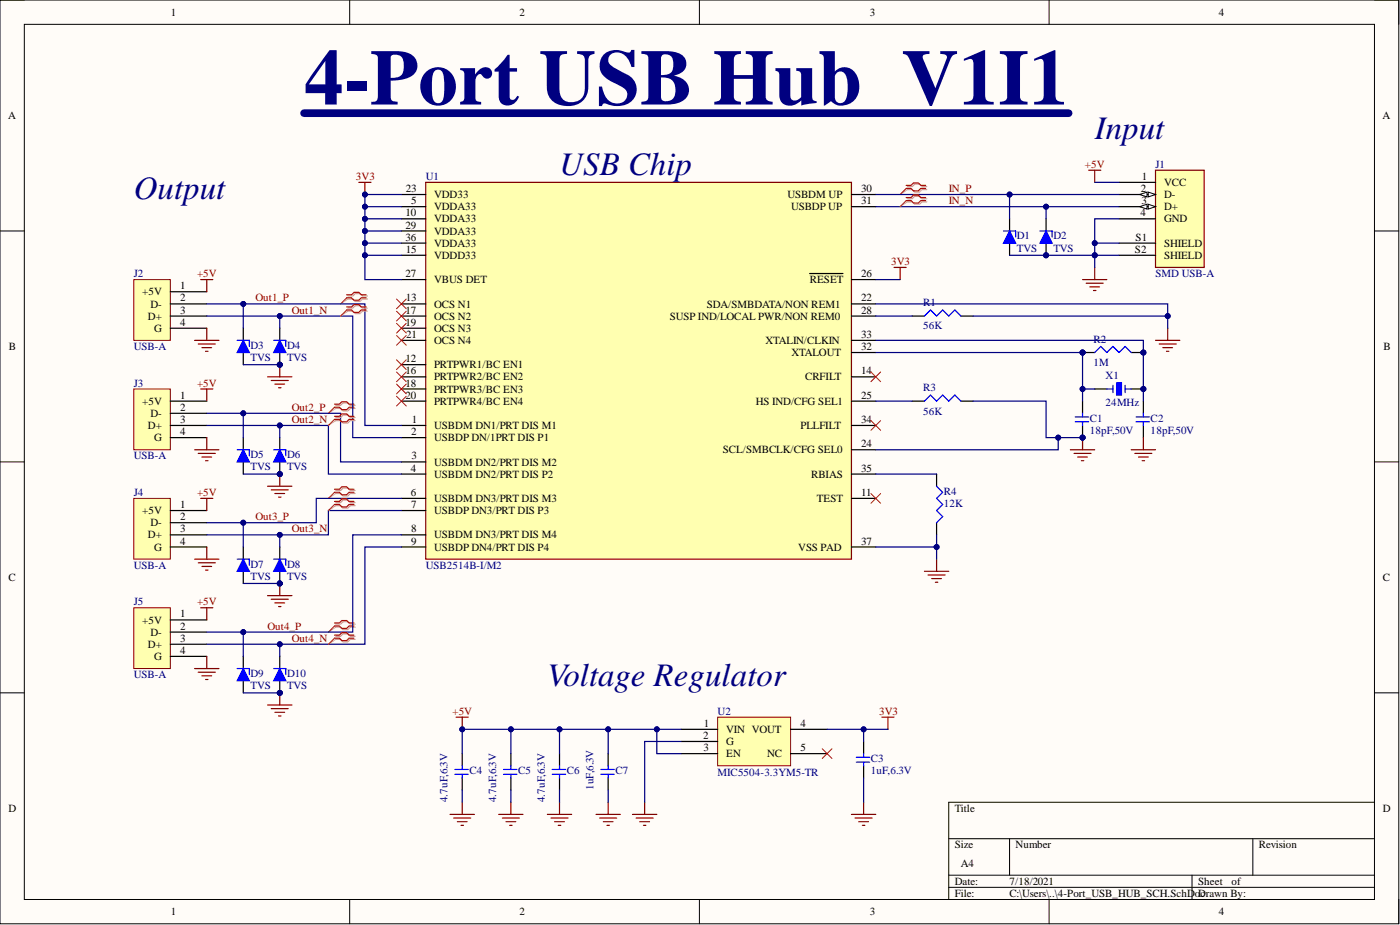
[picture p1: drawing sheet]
<svg xmlns="http://www.w3.org/2000/svg" width="292mm" height="193mm" viewBox="0 0 292 193" stroke-linecap="round" stroke-linejoin="round" font-family="sans-serif">
<defs><g id="words">
<text font-size="16.5" fill="#000080" x="63.4" y="21.8">4-Port USB Hub_V1I1</text>
<g font-size="6.8" fill="#000080">
<text x="228.4" y="28.9">Input</text>
<text x="27.9" y="41.6">Output</text>
<text x="116.7" y="36.5">USB Chip</text>
<text x="114.2" y="143">Voltage Regulator</text>
</g>
<g font-size="2.3">
<text x="35.6" y="3.3">1</text>
<text x="108.4" y="3.3">2</text>
<text x="181.5" y="3.3">3</text>
<text x="254.3" y="3.3">4</text>
<text x="1.7" y="24.9">A</text>
<text x="288.5" y="24.9">A</text>
<text x="84.7" y="40.1">23</text>
<text x="90.6" y="41.3">VDD33</text>
<text x="164.3" y="41.3">USBDM UP</text>
<text x="179.7" y="40.1">30</text>
<text x="238" y="40.1">2</text>
<text x="238.2" y="37.5">1</text>
<text x="242.9" y="38.8">VCC</text>
<text x="242.9" y="41.3">D-</text>
<text x="84.6" y="45.1">10</text>
<text x="84.6" y="47.7">29</text>
<text x="85.8" y="42.6">5</text>
<text x="90.6" y="43.9">VDDA33</text>
<text x="90.6" y="46.4">VDDA33</text>
<text x="165" y="43.9">USBDP UP</text>
<text x="179.7" y="42.6">31</text>
<text x="238" y="45.1">4</text>
<text x="238.1" y="42.6">3</text>
<text x="242.9" y="43.9">D+</text>
<text x="242.9" y="46.4">GND</text>
<text x="84.6" y="50.2">36</text>
<text x="84.7" y="52.7">15</text>
<text x="90.6" y="48.9">VDDA33</text>
<text x="90.6" y="51.5">VDDA33</text>
<text x="236.8" y="52.7">S2</text>
<text x="236.9" y="50.2">S1</text>
<text x="242.9" y="51.5">SHIELD</text>
<text x="84.6" y="57.8">27</text>
<text x="90.6" y="54">VDDD33</text>
<text x="90.6" y="59.1">VBUS DET</text>
<text x="168.9" y="59.1">RESET</text>
<text x="179.7" y="57.8">26</text>
<text x="242.9" y="54">SHIELD</text>
<text x="29.7" y="61.6">+5V</text>
<text x="31.4" y="64.2">D-</text>
<text x="37.6" y="60.4">1</text>
<text x="37.6" y="62.9">2</text>
<text x="37.6" y="65.4">3</text>
<text x="84.6" y="65.4">17</text>
<text x="84.7" y="62.9">13</text>
<text x="90.6" y="64.2">OCS N1</text>
<text x="147.4" y="64.2">SDA/SMBDATA/NON REM1</text>
<text x="179.7" y="62.9">22</text>
<text x="179.7" y="65.4">28</text>
<text x="30.9" y="66.7">D+</text>
<text x="32.1" y="69.2">G</text>
<text x="37.6" y="68">4</text>
<text x="84.6" y="68">19</text>
<text x="84.8" y="70.5">21</text>
<text x="90.6" y="66.7">OCS N2</text>
<text x="90.6" y="69.2">OCS N3</text>
<text x="90.6" y="71.8">OCS N4</text>
<text x="139.7" y="66.7">SUSP IND/LOCAL PWR/NON REM0</text>
<text x="159.7" y="71.8">XTALIN/CLKIN</text>
<text x="179.7" y="70.5">33</text>
<text x="1.9" y="73">B</text>
<text x="84.6" y="75.6">12</text>
<text x="90.6" y="76.8">PRTPWR1/BC EN1</text>
<text x="165.1" y="74.3">XTALOUT</text>
<text x="179.7" y="73">32</text>
<text x="288.6" y="73">B</text>
<text x="37.6" y="83.2">1</text>
<text x="84.6" y="78.1">16</text>
<text x="84.6" y="80.6">18</text>
<text x="84.6" y="83.2">20</text>
<text x="90.6" y="79.4">PRTPWR2/BC EN2</text>
<text x="90.6" y="81.9">PRTPWR3/BC EN3</text>
<text x="168" y="79.4">CRFILT</text>
<text x="179.7" y="78.1">14</text>
<text x="179.7" y="83.2">25</text>
<text x="29.7" y="84.4">+5V</text>
<text x="30.9" y="89.5">D+</text>
<text x="31.4" y="87">D-</text>
<text x="37.6" y="85.7">2</text>
<text x="37.6" y="88.2">3</text>
<text x="85.9" y="88.2">1</text>
<text x="90.6" y="84.4">PRTPWR4/BC EN4</text>
<text x="90.6" y="89.5">USBDM DN1/PRT DIS M1</text>
<text x="157.7" y="84.4">HS IND/CFG SEL1</text>
<text x="167" y="89.5">PLLFILT</text>
<text x="179.7" y="88.2">34</text>
<text x="32.1" y="92.1">G</text>
<text x="37.6" y="90.8">4</text>
<text x="85.8" y="90.8">2</text>
<text x="85.9" y="95.9">3</text>
<text x="90.6" y="92.1">USBDP DN/1PRT DIS P1</text>
<text x="150.8" y="94.6">SCL/SMBCLK/CFG SEL0</text>
<text x="179.7" y="93.3">24</text>
<text x="85.7" y="98.4">4</text>
<text x="90.6" y="97.1">USBDM DN2/PRT DIS M2</text>
<text x="90.6" y="99.7">USBDM DN2/PRT DIS P2</text>
<text x="169.3" y="99.7">RBIAS</text>
<text x="179.7" y="98.4">35</text>
<text x="29.7" y="107.3">+5V</text>
<text x="37.6" y="106">1</text>
<text x="85.7" y="103.5">6</text>
<text x="85.8" y="106">7</text>
<text x="90.6" y="104.7">USBDM DN3/PRT DIS M3</text>
<text x="90.6" y="107.3">USBDP DN3/PRT DIS P3</text>
<text x="170.5" y="104.7">TEST</text>
<text x="179.7" y="103.5">11</text>
<text x="30.9" y="112.3">D+</text>
<text x="31.4" y="109.8">D-</text>
<text x="37.6" y="108.5">2</text>
<text x="37.6" y="111.1">3</text>
<text x="37.6" y="113.6">4</text>
<text x="85.8" y="111.1">8</text>
<text x="85.8" y="113.6">9</text>
<text x="90.6" y="112.3">USBDM DN3/PRT DIS M4</text>
<text x="179.7" y="113.6">37</text>
<text x="32.1" y="114.9">G</text>
<text x="90.6" y="114.9">USBDP DN4/PRT DIS P4</text>
<text x="166.6" y="114.9">VSS PAD</text>
<text x="1.8" y="121.2">C</text>
<text x="288.5" y="121.2">C</text>
<text x="29.7" y="130.1">+5V</text>
<text x="37.6" y="128.8">1</text>
<text x="37.6" y="131.4">2</text>
<text x="30.9" y="135.2">D+</text>
<text x="31.4" y="132.6">D-</text>
<text x="32.1" y="137.7">G</text>
<text x="37.6" y="133.9">3</text>
<text x="37.6" y="136.4">4</text>
<text x="146.7" y="154.2">2</text>
<text x="146.9" y="151.6">1</text>
<text x="151.5" y="152.9">VIN VOUT</text>
<text x="151.5" y="155.4">G</text>
<text x="167" y="151.6">4</text>
<text x="146.8" y="156.7">3</text>
<text x="151.5" y="158">EN</text>
<text x="160.1" y="158">NC</text>
<text x="167" y="156.7">5</text>
<text x="1.8" y="169.4">D</text>
<text x="199.2" y="169.4">Title</text>
<text x="288.5" y="169.4">D</text>
<text x="199.2" y="177">Size</text>
<text x="211.9" y="177">Number</text>
<text x="262.7" y="177">Revision</text>
<text x="199.2" y="184.6">Date:</text>
<text x="200.5" y="180.8">A4</text>
<text x="210.6" y="184.6">7/18/2021</text>
<text x="250" y="184.6">Sheet</text>
<text x="256.9" y="184.6">of</text>
<text x="35.6" y="190.9">1</text>
<text x="108.4" y="190.9">2</text>
<text x="181.5" y="190.9">3</text>
<text x="199.2" y="187.1">File:</text>
<text x="210.6" y="187.1">C:\Users\..\4-Port_USB_HUB_SCH.SchD</text>
<text x="249.3" y="187.1">oDrawn By:</text>
<text x="250.5" y="187.1">c</text>
<text x="254.3" y="190.9">4</text>
</g>
<g font-size="2.3" fill="#800000">
<text x="226.4" y="35">+5V</text>
<text x="74.3" y="37.5">3V3</text>
<text x="197.9" y="40.1">IN_P</text>
<text x="197.9" y="42.6">IN_N</text>
<text x="41.1" y="57.8">+5V</text>
<text x="185.9" y="55.3">3V3</text>
<text x="53.3" y="62.9">Out1_P</text>
<text x="60.9" y="65.4">Out1_N</text>
<text x="41.1" y="80.6">+5V</text>
<text x="60.9" y="85.7">Out2_P</text>
<text x="60.9" y="88.2">Out2_N</text>
<text x="41.1" y="103.5">+5V</text>
<text x="53.3" y="108.5">Out3_P</text>
<text x="60.9" y="111.1">Out3_N</text>
<text x="41.1" y="126.3">+5V</text>
<text x="55.8" y="131.4">Out4_P</text>
<text x="60.9" y="133.9">Out4_N</text>
<text x="94.4" y="149.1">+5V</text>
<text x="183.4" y="149.1">3V3</text>
</g>
<g font-size="2.3" fill="#000080">
<text x="241.1" y="35">J1</text>
<text x="88.8" y="37.5">U1</text>
<text x="212.2" y="50">D1</text>
<text x="212.2" y="52.5">TVS</text>
<text x="219.8" y="50">D2</text>
<text x="219.8" y="52.5">TVS</text>
<text x="27.9" y="57.8">J2</text>
<text x="241.1" y="57.8">SMD USB-A</text>
<text x="192.6" y="63.9">R1</text>
<text x="192.6" y="68.7">56K</text>
<text x="228.1" y="71.5">R2</text>
<text x="27.9" y="73">USB-A</text>
<text x="52.3" y="72.8">D3</text>
<text x="52.3" y="75.3">TVS</text>
<text x="59.9" y="72.8">D4</text>
<text x="59.9" y="75.3">TVS</text>
<text x="228.1" y="76.3">1M</text>
<text x="27.9" y="80.6">J3</text>
<text x="192.6" y="81.7">R3</text>
<text x="230.7" y="79.1">X1</text>
<text x="192.6" y="86.5">56K</text>
<text x="227.4" y="88">C1</text>
<text x="230.7" y="84.7">24MHz</text>
<text x="240.1" y="88">C2</text>
<text x="27.9" y="95.9">USB-A</text>
<text x="52.3" y="95.6">D5</text>
<text x="59.9" y="95.6">D6</text>
<text x="227.4" y="90.5">18pF,50V</text>
<text x="240.1" y="90.5">18pF,50V</text>
<text x="52.3" y="98.1">TVS</text>
<text x="59.9" y="98.1">TVS</text>
<text x="27.9" y="103.5">J4</text>
<text x="196.9" y="103.2">R4</text>
<text x="196.9" y="105.7">12K</text>
<text x="27.9" y="118.7">USB-A</text>
<text x="52.3" y="118.4">D7</text>
<text x="59.9" y="118.4">D8</text>
<text x="88.8" y="118.7">USB2514B-I/M2</text>
<text x="52.3" y="121">TVS</text>
<text x="59.9" y="121">TVS</text>
<text x="27.9" y="126.3">J5</text>
<text x="27.9" y="141.5">USB-A</text>
<text x="52.3" y="141.2">D9</text>
<text x="52.3" y="143.8">TVS</text>
<text x="59.9" y="141.2">D10</text>
<text x="59.9" y="143.8">TVS</text>
<text x="149.7" y="149.1">U2</text>
<text x="98" y="161.5">C4</text>
<text x="108.1" y="161.5">C5</text>
<text x="118.3" y="161.5">C6</text>
<text x="128.4" y="161.5">C7</text>
<text x="149.7" y="161.8">MIC5504-3.3YM5-TR</text>
<text x="181.7" y="159">C3</text>
<text x="181.7" y="161.5">1uF,6.3V</text>
<text x="93.4" y="167.4" transform="rotate(-90 93.4 167.4)">4.7uF,6.3V</text>
<text x="103.5" y="167.4" transform="rotate(-90 103.5 167.4)">4.7uF,6.3V</text>
<text x="113.7" y="167.4" transform="rotate(-90 113.7 167.4)">4.7uF,6.3V</text>
<text x="123.8" y="164.8" transform="rotate(-90 123.8 164.8)">1uF,6.3V</text>
</g>
</g></defs>
<path d="M0 0h291.8v192.7h-291.8z" fill-rule="evenodd" fill="#fffcf8"/>
<path d="M0 0h291.8v192.7h-291.8z" fill="none" stroke="#000" stroke-width=".21"/>
<path d="M5.1 5.1h281.7v182.5h-281.7z" fill-rule="evenodd" fill="#fffcf8"/>
<g fill="none" stroke="#000" stroke-width=".21">
<path d="M0 0h5.1M5.1 5.1h281.7v182.5h-281.7zM73 0v5.1M145.9 0v5.1M218.9 0v5.1M286.8 0h5v5.1M0 48.2h5.1M286.8 48.2h5M0 96.4h5.1M286.8 96.4h5M0 144.5h5.1M286.8 144.5h5"/>
<path d="M197.9 175h88.9M210.6 175v7.6M261.4 175v7.6M286.8 167.4h-88.9v20.2M73 187.6v5.1M145.9 187.6v5.1M197.9 182.6h88.9M197.9 185.1h88.9M218.9 187.6v5.1M248.7 182.6v5M291.8 187.6v5.1"/>
</g>
<path d="M88.8 38h88.8v78.6h-88.8z" fill-rule="evenodd" fill="#ffffb0"/>
<path d="M88.8 38h88.8v78.6h-88.8z" fill="none" stroke="#800000" stroke-width=".25"/>
<g fill="none" stroke="#000" stroke-width=".25">
<path d="M83.7 40.6h5.1M83.7 43.1h5.1M83.7 45.6h5.1M83.7 48.2h5.1M83.7 50.7h5.1M83.7 53.3h5.1M83.7 58.3h5.1M168.9 57.1h7M177.6 40.6h5.1M177.6 43.1h5.1M177.6 58.3h5.1M83.7 63.4h5.1"/>
<path d="M83.7 65.9h5.1M83.7 68.5h5.1M83.7 71h5.1M83.7 76.1h5.1M83.7 78.6h5.1M177.6 63.4h5.1M177.6 65.9h5.1M177.6 71h5.1M177.6 78.6h5.1M177.6 73.5h5.1M83.7 81.1h5.1M83.7 83.7h5.1"/>
<path d="M83.7 88.8h5.1M83.7 96.4h5.1M83.7 98.9h5.1M83.7 91.3h5.1M177.6 83.7h5.1M177.6 88.8h5.1M177.6 98.9h5.1M177.6 93.8h5.1M83.7 104h5.1M83.7 111.6h5.1M83.7 106.5h5.1M83.7 114.1h5.1"/>
<path d="M177.6 104h5.1M177.6 114.1h5.1"/>
</g>
<circle cx="58.4" cy="121.7" r=".51" fill="#000080"/>
<circle cx="58.4" cy="121.7" r=".51" fill="none" stroke="#000080" stroke-width=".21"/>
<path d="M58.4 114.1v2.5M58.4 119.2v2.5" fill="none" stroke="#000" stroke-width=".25"/>
<circle cx="58.4" cy="121.7" r=".51" fill="#000080"/>
<circle cx="58.4" cy="121.7" r=".51" fill="none" stroke="#000080" stroke-width=".21"/>
<path d="M58.4 116.6l1.2 2.6h-2.5z" fill="#00f"/>
<path d="M57.1 116.6h2.5v1.3M58.4 116.6l1.2 2.6h-2.5z" fill="none" stroke="#00f" stroke-width=".25"/>
<path d="M50.8 136.9v2.6M50.8 142v2.5" fill="none" stroke="#000" stroke-width=".25"/>
<path d="M50.8 139.5l1.2 2.5h-2.5z" fill="#00f"/>
<path d="M49.5 139.5h2.5v1.2M50.8 139.5l1.2 2.5h-2.5z" fill="none" stroke="#00f" stroke-width=".25"/>
<circle cx="218.3" cy="53.3" r=".51" fill="#000080"/>
<circle cx="218.3" cy="53.3" r=".51" fill="none" stroke="#000080" stroke-width=".21"/>
<path d="M218.3 45.6v2.6M218.3 50.7v2.6" fill="none" stroke="#000" stroke-width=".25"/>
<circle cx="218.3" cy="53.3" r=".51" fill="#000080"/>
<circle cx="218.3" cy="53.3" r=".51" fill="none" stroke="#000080" stroke-width=".21"/>
<path d="M218.3 48.2l1.2 2.5h-2.5z" fill="#00f"/>
<path d="M217 48.2h2.5v1.3M218.3 48.2l1.2 2.5h-2.5z" fill="none" stroke="#00f" stroke-width=".25"/>
<circle cx="58.4" cy="144.5" r=".51" fill="#000080"/>
<circle cx="58.4" cy="144.5" r=".51" fill="none" stroke="#000080" stroke-width=".21"/>
<path d="M58.4 136.9v2.6M58.4 142v2.5" fill="none" stroke="#000" stroke-width=".25"/>
<circle cx="58.4" cy="144.5" r=".51" fill="#000080"/>
<circle cx="58.4" cy="144.5" r=".51" fill="none" stroke="#000080" stroke-width=".21"/>
<path d="M58.4 139.5l1.2 2.5h-2.5z" fill="#00f"/>
<path d="M57.1 139.5h2.5v1.2M58.4 139.5l1.2 2.5h-2.5z" fill="none" stroke="#00f" stroke-width=".25"/>
<path d="M210.6 45.6v2.6M210.6 50.7v2.6" fill="none" stroke="#000" stroke-width=".25"/>
<path d="M210.6 48.2l1.3 2.5h-2.5z" fill="#00f"/>
<path d="M209.4 48.2h2.5v1.3M210.6 48.2l1.3 2.5h-2.5z" fill="none" stroke="#00f" stroke-width=".25"/>
<path d="M50.8 114.1v2.5M50.8 119.2v2.5" fill="none" stroke="#000" stroke-width=".25"/>
<path d="M50.8 116.6l1.2 2.6h-2.5z" fill="#00f"/>
<path d="M49.5 116.6h2.5v1.3M50.8 116.6l1.2 2.6h-2.5z" fill="none" stroke="#00f" stroke-width=".25"/>
<circle cx="238.6" cy="73.5" r=".51" fill="#000080"/>
<circle cx="238.6" cy="73.5" r=".51" fill="none" stroke="#000080" stroke-width=".21"/>
<circle cx="225.9" cy="73.5" r=".51" fill="#000080"/>
<circle cx="225.9" cy="73.5" r=".51" fill="none" stroke="#000080" stroke-width=".21"/>
<path d="M236 73.5h2.6" fill="none" stroke="#000" stroke-width=".25"/>
<circle cx="238.6" cy="73.5" r=".51" fill="#000080"/>
<circle cx="238.6" cy="73.5" r=".51" fill="none" stroke="#000080" stroke-width=".21"/>
<path d="M225.9 73.5h2.5" fill="none" stroke="#000" stroke-width=".25"/>
<circle cx="225.9" cy="73.5" r=".51" fill="#000080"/>
<circle cx="225.9" cy="73.5" r=".51" fill="none" stroke="#000080" stroke-width=".21"/>
<path d="M228.4 73.5l1.3-1.2 1.2 1.2 1.3-1.2 1.3 1.2 1.2-1.2 1.3 1.2" fill="none" stroke="#00f" stroke-width=".25"/>
<path d="M27.9 58.3h7.6v12.7h-7.6z" fill-rule="evenodd" fill="#ffffb0"/>
<path d="M27.9 58.3h7.6v12.7h-7.6z" fill="none" stroke="#800000" stroke-width=".21"/>
<path d="M35.5 60.9h7.6M35.5 63.4h7.6M35.5 65.9h7.6M35.5 68.5h7.6" fill="none" stroke="#000" stroke-width=".25"/>
<path d="M27.9 81.1h7.6v12.7h-7.6z" fill-rule="evenodd" fill="#ffffb0"/>
<path d="M27.9 81.1h7.6v12.7h-7.6z" fill="none" stroke="#800000" stroke-width=".21"/>
<path d="M35.5 83.7h7.6M35.5 86.2h7.6M35.5 88.8h7.6M35.5 91.3h7.6" fill="none" stroke="#000" stroke-width=".25"/>
<path d="M27.9 104h7.6v12.6h-7.6z" fill-rule="evenodd" fill="#ffffb0"/>
<path d="M27.9 104h7.6v12.6h-7.6z" fill="none" stroke="#800000" stroke-width=".21"/>
<path d="M35.5 106.5h7.6M35.5 109h7.6M35.5 111.6h7.6M35.5 114.1h7.6" fill="none" stroke="#000" stroke-width=".25"/>
<path d="M27.9 126.8h7.6v12.7h-7.6z" fill-rule="evenodd" fill="#ffffb0"/>
<path d="M27.9 126.8h7.6v12.7h-7.6z" fill="none" stroke="#800000" stroke-width=".21"/>
<path d="M190.3 65.9h2.6M200.5 65.9h2.5M190.3 83.7h2.6M195.4 98.9v2.5M200.5 83.7h2.5M238.6 83.7v2.5M238.6 88.8v2.5M195.4 109v2.6M35.5 129.3h7.6M35.5 131.9h7.6M35.5 134.4h7.6M35.5 136.9h7.6" fill="none" stroke="#000" stroke-width=".25"/>
<path d="M192.9 65.9l1.2-1.2 1.3 1.2 1.3-1.2 1.2 1.2 1.3-1.2 1.3 1.2M192.9 83.7l1.2-1.3 1.3 1.3 1.3-1.3 1.2 1.3 1.3-1.3 1.3 1.3M237 87h2.8M237 88h2.8M238.6 86.2v.8M238.6 88v.8M195.4 101.4l1.3 1.3-1.3 1.3 1.3 1.2-1.3 1.3 1.3 1.3-1.3 1.2" fill="none" stroke="#00f" stroke-width=".25"/>
<circle cx="225.9" cy="91.3" r=".51" fill="#000080"/>
<circle cx="225.9" cy="91.3" r=".51" fill="none" stroke="#000080" stroke-width=".21"/>
<path d="M225.9 83.7v2.5M225.9 88.8v2.5" fill="none" stroke="#000" stroke-width=".25"/>
<circle cx="225.9" cy="91.3" r=".51" fill="#000080"/>
<circle cx="225.9" cy="91.3" r=".51" fill="none" stroke="#000080" stroke-width=".21"/>
<path d="M224.3 87h2.8M224.3 88h2.8M225.9 86.2v.8M225.9 88v.8" fill="none" stroke="#00f" stroke-width=".25"/>
<circle cx="238.6" cy="81.2" r=".51" fill="#000080"/>
<circle cx="238.6" cy="81.2" r=".51" fill="none" stroke="#000080" stroke-width=".21"/>
<path d="M228.4 81.1h2.5M236 81.1h2.6" fill="none" stroke="#000" stroke-width=".25"/>
<circle cx="238.6" cy="81.2" r=".51" fill="#000080"/>
<circle cx="238.6" cy="81.2" r=".51" fill="none" stroke="#000080" stroke-width=".21"/>
<path d="M233 79.9h1v2.5h-1z" fill-rule="evenodd" fill="#00f"/>
<path d="M233 79.9h1v2.5h-1zM230.9 81.1h1.3M232.2 80.4v1.5M234.7 81.1h1.3M234.7 80.4v1.5" fill="none" stroke="#00f" stroke-width=".25"/>
<path d="M82.7 67.5l2.1 2M82.7 70l2.1 2M84.8 67.5l-2.1 2M84.8 70l-2.1 2M82.7 82.7l2.1 2M84.8 82.7l-2.1 2" fill="none" stroke="#f00" stroke-width=".21"/>
<g fill="none" stroke="#800000" stroke-width=".25">
<path d="M227.1 35.5h2.6M228.4 35.5v2.5M41.9 58.3h2.5M43.1 58.3v2.6M40.6 71h5.1M41.4 71.8h3.5M42.1 72.5h2.1M42.9 73.3h.5M43.1 68.5v2.5M40.6 93.8h5.1M41.4 94.6h3.5M41.9 81.1h2.5"/>
<path d="M42.1 95.3h2.1M42.9 96.1h.5M43.1 81.1v2.6M43.1 91.3v2.5M40.6 116.6h5.1M41.4 117.4h3.5M41.9 104h2.5M42.1 118.2h2.1M42.9 118.9h.5M43.1 104v2.5M43.1 114.1v2.5M40.6 139.5h5.1"/>
<path d="M41.9 126.8h2.5M43.1 126.8v2.5M43.1 136.9v2.6M41.4 140.2h3.5M42.1 141h2.1M42.9 141.8h.5"/>
</g>
<path d="M149.7 149.6h15.3v10.2h-15.3z" fill-rule="evenodd" fill="#ffffb0"/>
<path d="M149.7 149.6h15.3v10.2h-15.3z" fill="none" stroke="#800000" stroke-width=".21"/>
<g fill="none" stroke="#000" stroke-width=".25">
<path d="M96.4 157.2v2.6M106.6 157.2v2.6M116.7 157.2v2.6M126.9 157.2v2.6M142.1 152.1h7.6M142.1 154.7h7.6M142.1 157.2h7.6M165 152.1h7.6M165 157.2h7.6M180.2 154.7v2.5M180.2 159.8v2.5M96.4 162.3v2.5"/>
<path d="M106.6 162.3v2.5M116.7 162.3v2.5M126.9 162.3v2.5"/>
</g>
<g fill="none" stroke="#800000" stroke-width=".25">
<path d="M223.3 93.8h5.1M224.1 94.6h3.5M224.9 95.3h2M225.6 96.1h.5M225.9 91.3v2.5M184 149.6h2.5M185.3 149.6v2.5M93.9 169.9h5.1M94.7 170.7h3.5M95.4 171.4h2.1M96.2 172.2h.5M96.4 167.4v2.5"/>
<path d="M104.1 169.9h5M104.8 170.7h3.6M105.6 171.4h2M106.3 172.2h.5M106.6 167.4v2.5M114.2 169.9h5.1M115 170.7h3.5M115.7 171.4h2.1M116.5 172.2h.5M116.7 167.4v2.5M124.4 169.9h5M125.1 170.7h3.6"/>
<path d="M125.9 171.4h2M126.6 172.2h.5M126.9 167.4v2.5M132 169.9h5M132.7 170.7h3.6M133.5 171.4h2M134.3 172.2h.5M134.5 167.4v2.5M177.6 169.9h5.1M178.4 170.7h3.6M179.2 171.4h2M179.9 172.2h.5"/>
<path d="M180.2 167.4v2.5"/>
</g>
<g fill="none" stroke="#00f" stroke-width=".25">
<path d="M96.4 159.8v.7M106.6 159.8v.7M116.7 159.8v.7M126.9 159.8v.7M178.7 158h2.8M178.7 159h2.8M180.2 157.2v.8M180.2 159v.8M94.9 160.5h2.8M94.9 161.5h2.8M96.4 161.5v.8M105.1 160.5h2.8"/>
<path d="M105.1 161.5h2.8M106.6 161.5v.8M115.2 160.5h2.8M115.2 161.5h2.8M116.7 161.5v.8M125.4 160.5h2.8M125.4 161.5h2.8M126.9 161.5v.8"/>
</g>
<path d="M171.6 156.2l2 2M173.6 156.2l-2 2" fill="none" stroke="#f00" stroke-width=".21"/>
<circle cx="225.9" cy="91.3" r=".51" fill="#000080"/>
<circle cx="225.9" cy="91.3" r=".51" fill="none" stroke="#000080" stroke-width=".21"/>
<g fill="none" stroke="#800000" stroke-width=".25">
<path d="M186.5 55.8h2.6M187.8 55.8v2.5M225.9 58.3h5M226.6 59.1h3.6M227.4 59.8h2M228.4 55.8v2.5M228.1 60.6h.6M241.1 71h5.1M241.9 71.8h3.5M242.6 72.5h2M243.4 73.3h.5M243.6 68.5v2.5"/>
<path d="M236 93.8h5.1M236.8 94.6h3.5M237.5 95.3h2.1M238.3 96.1h.5M238.6 91.3v2.5M192.9 119.2h5M193.6 119.9h3.6M195.4 116.6v2.6M194.4 120.7h2M195.2 121.5h.5"/>
</g>
<g fill="none" stroke="#f00" stroke-width=".21">
<path d="M82.7 62.4l2.1 2M82.7 75.1l2.1 2M82.7 77.6l2.1 2M82.7 64.9l2.1 2M84.8 62.4l-2.1 2M84.8 75.1l-2.1 2M84.8 77.6l-2.1 2M84.8 64.9l-2.1 2M181.7 77.6l2 2M183.7 77.6l-2 2M82.7 80.1l2.1 2.1M84.8 80.1l-2.1 2.1"/>
<path d="M181.7 103l2 2M183.7 103l-2 2"/>
</g>
<path d="M50.8 91.3v2.5M50.8 96.4v2.5" fill="none" stroke="#000" stroke-width=".25"/>
<path d="M50.8 93.8l1.2 2.6h-2.5z" fill="#00f"/>
<path d="M49.5 93.8h2.5v1.3M50.8 93.8l1.2 2.6h-2.5z" fill="none" stroke="#00f" stroke-width=".25"/>
<circle cx="58.4" cy="98.9" r=".51" fill="#000080"/>
<circle cx="58.4" cy="98.9" r=".51" fill="none" stroke="#000080" stroke-width=".21"/>
<path d="M58.4 91.3v2.5M58.4 96.4v2.5" fill="none" stroke="#000" stroke-width=".25"/>
<circle cx="58.4" cy="98.9" r=".51" fill="#000080"/>
<circle cx="58.4" cy="98.9" r=".51" fill="none" stroke="#000080" stroke-width=".21"/>
<path d="M58.4 93.8l1.2 2.6h-2.5z" fill="#00f"/>
<path d="M57.1 93.8h2.5v1.3M58.4 93.8l1.2 2.6h-2.5z" fill="none" stroke="#00f" stroke-width=".25"/>
<circle cx="58.4" cy="76.1" r=".51" fill="#000080"/>
<circle cx="58.4" cy="76.1" r=".51" fill="none" stroke="#000080" stroke-width=".21"/>
<path d="M58.4 68.5v2.5M58.4 73.5v2.6" fill="none" stroke="#000" stroke-width=".25"/>
<circle cx="58.4" cy="76.1" r=".51" fill="#000080"/>
<circle cx="58.4" cy="76.1" r=".51" fill="none" stroke="#000080" stroke-width=".21"/>
<path d="M58.4 71l1.2 2.5h-2.5z" fill="#00f"/>
<path d="M57.1 71h2.5v1.3M58.4 71l1.2 2.5h-2.5z" fill="none" stroke="#00f" stroke-width=".25"/>
<path d="M50.8 68.5v2.5M50.8 73.5v2.6" fill="none" stroke="#000" stroke-width=".25"/>
<path d="M50.8 71l1.2 2.5h-2.5z" fill="#00f"/>
<path d="M49.5 71h2.5v1.3M50.8 71l1.2 2.5h-2.5z" fill="none" stroke="#00f" stroke-width=".25"/>
<path d="M55.8 78.6h5.1M56.6 79.4h3.5M58.4 76.1v2.5M57.4 80.1h2M58.1 80.9h.5" fill="none" stroke="#800000" stroke-width=".25"/>
<circle cx="58.4" cy="76.1" r=".51" fill="#000080"/>
<circle cx="58.4" cy="76.1" r=".51" fill="none" stroke="#000080" stroke-width=".21"/>
<path d="M58.4 98.9v2.5M55.8 101.4h5.1M56.6 102.2h3.5M57.4 103h2M58.1 103.7h.5" fill="none" stroke="#800000" stroke-width=".25"/>
<circle cx="58.4" cy="98.9" r=".51" fill="#000080"/>
<circle cx="58.4" cy="98.9" r=".51" fill="none" stroke="#000080" stroke-width=".21"/>
<path d="M55.8 124.3h5.1M56.6 125h3.5M57.4 125.8h2M58.1 126.5h.5M58.4 121.7v2.6" fill="none" stroke="#800000" stroke-width=".25"/>
<circle cx="58.4" cy="121.7" r=".51" fill="#000080"/>
<circle cx="58.4" cy="121.7" r=".51" fill="none" stroke="#000080" stroke-width=".21"/>
<path d="M55.8 147.1h5.1M56.6 147.8h3.5M57.4 148.6h2M58.1 149.4h.5M58.4 144.5v2.6" fill="none" stroke="#800000" stroke-width=".25"/>
<circle cx="58.4" cy="144.5" r=".51" fill="#000080"/>
<circle cx="58.4" cy="144.5" r=".51" fill="none" stroke="#000080" stroke-width=".21"/>
<path d="M181.7 87.7l2 2.1M183.7 87.7l-2 2.1" fill="none" stroke="#f00" stroke-width=".21"/>
<path d="M74.9 38h2.5M76.1 38v2.6" fill="none" stroke="#800000" stroke-width=".25"/>
<circle cx="76.1" cy="40.6" r=".51" fill="#000080"/>
<circle cx="76.1" cy="40.6" r=".51" fill="none" stroke="#000080" stroke-width=".21"/>
<path d="M63.4 23.6h159.6" fill="none" stroke="#000080" stroke-width="1.6"/>
<path d="M189.3 38.9h1l.5-.5h1.1l.5 .5h1M189.3 39.6h1l.5 .5h1.1l.5-.5h1M72.6 61.8h1l.5-.6h1l.5 .6h1M72.6 62.4h1l.5 .5h1l.5-.5h1M70 84.6h1.1l.5-.5h1l.5 .5h1M70 85.2h1.1l.5 .5h1l.5-.5h1M70 102.3h1.1l.5-.5h1l.5 .5h1M70 103h1.1l.5 .5h1l.5-.5h1M70 130.2h1.1l.5-.5h1l.5 .5h1M70 130.8h1.1l.5 .6h1l.5-.6h1" fill="none" stroke="#d0a19e" stroke-width=".25"/>
<path d="M189.3 39.6l-1.5 1M72.6 62.4l-1.5 1M70 85.2l-1.5 1M70 103l-1.5 1M70 130.8l-1.5 1.1" fill="none" stroke="#d0a19e" stroke-width=".21"/>
<path d="M189.1 38.7h1l.5-.5h1l.5 .5h1M189.1 39.3h1l.5 .5h1l.5-.5h1M72.3 61.5h1l.6-.5h1l.5 .5h1M72.3 62.1h1l.6 .5h1l.5-.5h1M69.8 84.3h1l.5-.5h1l.5 .5h1.1M69.8 85h1l.5 .5h1l.5-.5h1.1M69.8 102.1h1l.5-.5h1l.5 .5h1.1M69.8 102.7h1l.5 .5h1l.5-.5h1.1M69.8 130h1l.5-.5h1l.5 .5h1.1M69.8 130.6h1l.5 .5h1l.5-.5h1.1" fill="none" stroke="#f00" stroke-width=".25"/>
<path d="M189.1 39.3l-1.3 1.3M72.3 62.1l-1.2 1.3M69.8 85l-1.3 1.2M69.8 102.7l-1.3 1.3M69.8 130.6l-1.3 1.3" fill="none" stroke="#f00" stroke-width=".21"/>
<path d="M241.1 35.5h10.1v20.3h-10.1z" fill-rule="evenodd" fill="#ffffb0"/>
<path d="M241.1 35.5h10.1v20.3h-10.1z" fill="none" stroke="#800000" stroke-width=".25"/>
<path d="M233.5 38h7.6M233.5 40.6h7.6" fill="none" stroke="#000" stroke-width=".25"/>
<path d="M239.6 40.1l1.5 .5-1.5 .5z" fill="#f8fcff"/>
<path d="M239.6 40.1l1.5 .5-1.5 .5z" fill="none" stroke="#000" stroke-width=".21"/>
<path d="M237.8 40.6l1.5-.5v1z" fill="#f8fcff"/>
<path d="M237.8 40.6l1.5-.5v1z" fill="none" stroke="#000" stroke-width=".21"/>
<path d="M233.5 43.1h7.6" fill="none" stroke="#000" stroke-width=".25"/>
<path d="M239.6 42.6l1.5 .5-1.5 .5z" fill="#f8fcff"/>
<path d="M239.6 42.6l1.5 .5-1.5 .5z" fill="none" stroke="#000" stroke-width=".21"/>
<path d="M237.8 43.1l1.5-.5v1z" fill="#f8fcff"/>
<path d="M237.8 43.1l1.5-.5v1z" fill="none" stroke="#000" stroke-width=".21"/>
<path d="M233.5 45.6h7.6M233.5 50.7h7.6M233.5 53.3h7.6" fill="none" stroke="#000" stroke-width=".25"/>
<path d="M228.4 53.3v2.5" fill="none" stroke="#000080" stroke-width=".25"/>
<circle cx="228.4" cy="53.3" r=".51" fill="#000080"/>
<circle cx="228.4" cy="53.3" r=".51" fill="none" stroke="#000080" stroke-width=".21"/>
<path d="M83.7 114.1h-7.6v20.3h-33" fill="none" stroke="#000080" stroke-width=".25"/>
<circle cx="58.4" cy="134.4" r=".51" fill="#000080"/>
<circle cx="58.4" cy="134.4" r=".51" fill="none" stroke="#000080" stroke-width=".21"/>
<path d="M83.7 111.6h-10.1v20.3h-30.5" fill="none" stroke="#000080" stroke-width=".25"/>
<circle cx="50.8" cy="131.9" r=".51" fill="#000080"/>
<circle cx="50.8" cy="131.9" r=".51" fill="none" stroke="#000080" stroke-width=".21"/>
<path d="M83.7 106.5h-15.2v5.1h-25.4" fill="none" stroke="#000080" stroke-width=".25"/>
<circle cx="58.4" cy="111.6" r=".51" fill="#000080"/>
<circle cx="58.4" cy="111.6" r=".51" fill="none" stroke="#000080" stroke-width=".21"/>
<path d="M83.7 104h-17.7v5h-22.9" fill="none" stroke="#000080" stroke-width=".25"/>
<circle cx="50.8" cy="109" r=".51" fill="#000080"/>
<circle cx="50.8" cy="109" r=".51" fill="none" stroke="#000080" stroke-width=".21"/>
<path d="M43.1 88.8h25.4v10.1h15.2" fill="none" stroke="#000080" stroke-width=".25"/>
<circle cx="58.4" cy="88.8" r=".51" fill="#000080"/>
<circle cx="58.4" cy="88.8" r=".51" fill="none" stroke="#000080" stroke-width=".21"/>
<path d="M43.1 86.2h28v10.2h12.6" fill="none" stroke="#000080" stroke-width=".25"/>
<circle cx="50.8" cy="86.2" r=".51" fill="#000080"/>
<circle cx="50.8" cy="86.2" r=".51" fill="none" stroke="#000080" stroke-width=".21"/>
<path d="M43.1 65.9h30.5v25.4h10.1" fill="none" stroke="#000080" stroke-width=".25"/>
<circle cx="58.4" cy="65.9" r=".51" fill="#000080"/>
<circle cx="58.4" cy="65.9" r=".51" fill="none" stroke="#000080" stroke-width=".21"/>
<path d="M43.1 63.4h33v25.4h7.6" fill="none" stroke="#000080" stroke-width=".25"/>
<circle cx="50.8" cy="63.4" r=".51" fill="#000080"/>
<circle cx="50.8" cy="63.4" r=".51" fill="none" stroke="#000080" stroke-width=".21"/>
<path d="M50.8 144.5h7.6" fill="none" stroke="#000080" stroke-width=".25"/>
<circle cx="58.4" cy="144.5" r=".51" fill="#000080"/>
<circle cx="58.4" cy="144.5" r=".51" fill="none" stroke="#000080" stroke-width=".21"/>
<path d="M50.8 121.7h7.6" fill="none" stroke="#000080" stroke-width=".25"/>
<circle cx="58.4" cy="121.7" r=".51" fill="#000080"/>
<circle cx="58.4" cy="121.7" r=".51" fill="none" stroke="#000080" stroke-width=".21"/>
<path d="M50.8 98.9h7.6" fill="none" stroke="#000080" stroke-width=".25"/>
<circle cx="58.4" cy="98.9" r=".51" fill="#000080"/>
<circle cx="58.4" cy="98.9" r=".51" fill="none" stroke="#000080" stroke-width=".21"/>
<path d="M50.8 76.1h7.6" fill="none" stroke="#000080" stroke-width=".25"/>
<circle cx="58.4" cy="76.1" r=".51" fill="#000080"/>
<circle cx="58.4" cy="76.1" r=".51" fill="none" stroke="#000080" stroke-width=".21"/>
<path d="M76.1 53.3v5h7.6" fill="none" stroke="#000080" stroke-width=".25"/>
<circle cx="76.1" cy="53.3" r=".51" fill="#000080"/>
<circle cx="76.1" cy="53.3" r=".51" fill="none" stroke="#000080" stroke-width=".21"/>
<path d="M83.7 40.6h-7.6v12.7h7.6" fill="none" stroke="#000080" stroke-width=".25"/>
<circle cx="76.1" cy="53.3" r=".51" fill="#000080"/>
<circle cx="76.1" cy="53.3" r=".51" fill="none" stroke="#000080" stroke-width=".21"/>
<circle cx="76.1" cy="50.7" r=".51" fill="#000080"/>
<circle cx="76.1" cy="50.7" r=".51" fill="none" stroke="#000080" stroke-width=".21"/>
<circle cx="76.1" cy="48.2" r=".51" fill="#000080"/>
<circle cx="76.1" cy="48.2" r=".51" fill="none" stroke="#000080" stroke-width=".21"/>
<circle cx="76.1" cy="45.6" r=".51" fill="#000080"/>
<circle cx="76.1" cy="45.6" r=".51" fill="none" stroke="#000080" stroke-width=".21"/>
<circle cx="76.1" cy="43.1" r=".51" fill="#000080"/>
<circle cx="76.1" cy="43.1" r=".51" fill="none" stroke="#000080" stroke-width=".21"/>
<circle cx="76.1" cy="40.6" r=".51" fill="#000080"/>
<circle cx="76.1" cy="40.6" r=".51" fill="none" stroke="#000080" stroke-width=".21"/>
<path d="M76.1 50.7h7.6" fill="none" stroke="#000080" stroke-width=".25"/>
<circle cx="76.1" cy="50.7" r=".51" fill="#000080"/>
<circle cx="76.1" cy="50.7" r=".51" fill="none" stroke="#000080" stroke-width=".21"/>
<path d="M76.1 48.2h7.6" fill="none" stroke="#000080" stroke-width=".25"/>
<circle cx="76.1" cy="48.2" r=".51" fill="#000080"/>
<circle cx="76.1" cy="48.2" r=".51" fill="none" stroke="#000080" stroke-width=".21"/>
<path d="M76.1 45.6h7.6" fill="none" stroke="#000080" stroke-width=".25"/>
<circle cx="76.1" cy="45.6" r=".51" fill="#000080"/>
<circle cx="76.1" cy="45.6" r=".51" fill="none" stroke="#000080" stroke-width=".21"/>
<path d="M76.1 43.1h7.6" fill="none" stroke="#000080" stroke-width=".25"/>
<circle cx="76.1" cy="43.1" r=".51" fill="#000080"/>
<circle cx="76.1" cy="43.1" r=".51" fill="none" stroke="#000080" stroke-width=".21"/>
<path d="M142.1 152.1h-45.7v5.1" fill="none" stroke="#000080" stroke-width=".25"/>
<circle cx="96.4" cy="152.1" r=".51" fill="#000080"/>
<circle cx="96.4" cy="152.1" r=".51" fill="none" stroke="#000080" stroke-width=".21"/>
<circle cx="106.6" cy="152.1" r=".51" fill="#000080"/>
<circle cx="106.6" cy="152.1" r=".51" fill="none" stroke="#000080" stroke-width=".21"/>
<circle cx="116.7" cy="152.1" r=".51" fill="#000080"/>
<circle cx="116.7" cy="152.1" r=".51" fill="none" stroke="#000080" stroke-width=".21"/>
<circle cx="126.9" cy="152.1" r=".51" fill="#000080"/>
<circle cx="126.9" cy="152.1" r=".51" fill="none" stroke="#000080" stroke-width=".21"/>
<circle cx="137" cy="152.1" r=".51" fill="#000080"/>
<circle cx="137" cy="152.1" r=".51" fill="none" stroke="#000080" stroke-width=".21"/>
<path d="M137 152.1v5.1h5.1M142.1 154.7h-7.6v12.7" fill="none" stroke="#000080" stroke-width=".25"/>
<circle cx="137" cy="152.1" r=".51" fill="#000080"/>
<circle cx="137" cy="152.1" r=".51" fill="none" stroke="#000080" stroke-width=".21"/>
<path d="M172.6 152.1h12.7" fill="none" stroke="#000080" stroke-width=".25"/>
<circle cx="180.2" cy="152.1" r=".51" fill="#000080"/>
<circle cx="180.2" cy="152.1" r=".51" fill="none" stroke="#000080" stroke-width=".21"/>
<path d="M182.7 114.1h12.7" fill="none" stroke="#000080" stroke-width=".25"/>
<circle cx="195.4" cy="114.1" r=".51" fill="#000080"/>
<circle cx="195.4" cy="114.1" r=".51" fill="none" stroke="#000080" stroke-width=".21"/>
<path d="M182.7 98.9h12.7M220.8 91.3v2.5h-38.1" fill="none" stroke="#000080" stroke-width=".25"/>
<circle cx="220.8" cy="91.3" r=".51" fill="#000080"/>
<circle cx="220.8" cy="91.3" r=".51" fill="none" stroke="#000080" stroke-width=".21"/>
<path d="M182.7 73.5h43.2M182.7 83.7h7.6" fill="none" stroke="#000080" stroke-width=".25"/>
<circle cx="225.9" cy="73.5" r=".51" fill="#000080"/>
<circle cx="225.9" cy="73.5" r=".51" fill="none" stroke="#000080" stroke-width=".21"/>
<path d="M182.7 71h55.9v12.7" fill="none" stroke="#000080" stroke-width=".25"/>
<circle cx="238.6" cy="73.5" r=".51" fill="#000080"/>
<circle cx="238.6" cy="73.5" r=".51" fill="none" stroke="#000080" stroke-width=".21"/>
<circle cx="238.6" cy="81.2" r=".51" fill="#000080"/>
<circle cx="238.6" cy="81.2" r=".51" fill="none" stroke="#000080" stroke-width=".21"/>
<path d="M182.7 63.4h60.9v5.1M182.7 65.9h7.6" fill="none" stroke="#000080" stroke-width=".25"/>
<circle cx="243.6" cy="65.9" r=".51" fill="#000080"/>
<circle cx="243.6" cy="65.9" r=".51" fill="none" stroke="#000080" stroke-width=".21"/>
<path d="M182.7 58.3h5.1M203 83.7h15.3v7.6h7.6" fill="none" stroke="#000080" stroke-width=".25"/>
<circle cx="220.8" cy="91.3" r=".51" fill="#000080"/>
<circle cx="220.8" cy="91.3" r=".51" fill="none" stroke="#000080" stroke-width=".21"/>
<circle cx="225.9" cy="91.3" r=".51" fill="#000080"/>
<circle cx="225.9" cy="91.3" r=".51" fill="none" stroke="#000080" stroke-width=".21"/>
<path d="M203 65.9h40.6" fill="none" stroke="#000080" stroke-width=".25"/>
<circle cx="243.6" cy="65.9" r=".51" fill="#000080"/>
<circle cx="243.6" cy="65.9" r=".51" fill="none" stroke="#000080" stroke-width=".21"/>
<path d="M225.9 81.1h2.5" fill="none" stroke="#000080" stroke-width=".25"/>
<circle cx="225.9" cy="81.2" r=".51" fill="#000080"/>
<circle cx="225.9" cy="81.2" r=".51" fill="none" stroke="#000080" stroke-width=".21"/>
<path d="M50.8 131.9v5" fill="none" stroke="#000080" stroke-width=".25"/>
<circle cx="50.8" cy="131.9" r=".51" fill="#000080"/>
<circle cx="50.8" cy="131.9" r=".51" fill="none" stroke="#000080" stroke-width=".21"/>
<path d="M50.8 109v5.1" fill="none" stroke="#000080" stroke-width=".25"/>
<circle cx="50.8" cy="109" r=".51" fill="#000080"/>
<circle cx="50.8" cy="109" r=".51" fill="none" stroke="#000080" stroke-width=".21"/>
<path d="M50.8 86.2v5.1" fill="none" stroke="#000080" stroke-width=".25"/>
<circle cx="50.8" cy="86.2" r=".51" fill="#000080"/>
<circle cx="50.8" cy="86.2" r=".51" fill="none" stroke="#000080" stroke-width=".21"/>
<path d="M50.8 63.4v5.1" fill="none" stroke="#000080" stroke-width=".25"/>
<circle cx="50.8" cy="63.4" r=".51" fill="#000080"/>
<circle cx="50.8" cy="63.4" r=".51" fill="none" stroke="#000080" stroke-width=".21"/>
<path d="M58.4 134.4v2.5" fill="none" stroke="#000080" stroke-width=".25"/>
<circle cx="58.4" cy="134.4" r=".51" fill="#000080"/>
<circle cx="58.4" cy="134.4" r=".51" fill="none" stroke="#000080" stroke-width=".21"/>
<path d="M58.4 111.6v2.5" fill="none" stroke="#000080" stroke-width=".25"/>
<circle cx="58.4" cy="111.6" r=".51" fill="#000080"/>
<circle cx="58.4" cy="111.6" r=".51" fill="none" stroke="#000080" stroke-width=".21"/>
<path d="M58.4 88.8v2.5" fill="none" stroke="#000080" stroke-width=".25"/>
<circle cx="58.4" cy="88.8" r=".51" fill="#000080"/>
<circle cx="58.4" cy="88.8" r=".51" fill="none" stroke="#000080" stroke-width=".21"/>
<path d="M58.4 65.9v2.6" fill="none" stroke="#000080" stroke-width=".25"/>
<circle cx="58.4" cy="65.9" r=".51" fill="#000080"/>
<circle cx="58.4" cy="65.9" r=".51" fill="none" stroke="#000080" stroke-width=".21"/>
<path d="M106.6 152.1v5.1M96.4 164.8v2.6M106.6 164.8v2.6" fill="none" stroke="#000080" stroke-width=".25"/>
<circle cx="106.6" cy="152.1" r=".51" fill="#000080"/>
<circle cx="106.6" cy="152.1" r=".51" fill="none" stroke="#000080" stroke-width=".21"/>
<path d="M116.7 152.1v5.1M116.7 164.8v2.6" fill="none" stroke="#000080" stroke-width=".25"/>
<circle cx="116.7" cy="152.1" r=".51" fill="#000080"/>
<circle cx="116.7" cy="152.1" r=".51" fill="none" stroke="#000080" stroke-width=".21"/>
<path d="M126.9 152.1v5.1M126.9 164.8v2.6" fill="none" stroke="#000080" stroke-width=".25"/>
<circle cx="126.9" cy="152.1" r=".51" fill="#000080"/>
<circle cx="126.9" cy="152.1" r=".51" fill="none" stroke="#000080" stroke-width=".21"/>
<path d="M180.2 152.1v2.6M180.2 162.3v5.1" fill="none" stroke="#000080" stroke-width=".25"/>
<circle cx="180.2" cy="152.1" r=".51" fill="#000080"/>
<circle cx="180.2" cy="152.1" r=".51" fill="none" stroke="#000080" stroke-width=".21"/>
<path d="M195.4 111.6v5" fill="none" stroke="#000080" stroke-width=".25"/>
<circle cx="195.4" cy="114.1" r=".51" fill="#000080"/>
<circle cx="195.4" cy="114.1" r=".51" fill="none" stroke="#000080" stroke-width=".21"/>
<path d="M210.6 40.6v5" fill="none" stroke="#000080" stroke-width=".25"/>
<circle cx="210.6" cy="40.6" r=".51" fill="#000080"/>
<circle cx="210.6" cy="40.6" r=".51" fill="none" stroke="#000080" stroke-width=".21"/>
<path d="M218.3 43.1v2.5" fill="none" stroke="#000080" stroke-width=".25"/>
<circle cx="218.3" cy="43.1" r=".51" fill="#000080"/>
<circle cx="218.3" cy="43.1" r=".51" fill="none" stroke="#000080" stroke-width=".21"/>
<path d="M225.9 73.5v10.2" fill="none" stroke="#000080" stroke-width=".25"/>
<circle cx="225.9" cy="81.2" r=".51" fill="#000080"/>
<circle cx="225.9" cy="81.2" r=".51" fill="none" stroke="#000080" stroke-width=".21"/>
<circle cx="225.9" cy="73.5" r=".51" fill="#000080"/>
<circle cx="225.9" cy="73.5" r=".51" fill="none" stroke="#000080" stroke-width=".21"/>
<path d="M228.4 38h5.1M182.7 40.6h50.8" fill="none" stroke="#000080" stroke-width=".25"/>
<circle cx="210.6" cy="40.6" r=".51" fill="#000080"/>
<circle cx="210.6" cy="40.6" r=".51" fill="none" stroke="#000080" stroke-width=".21"/>
<path d="M182.7 43.1h50.8" fill="none" stroke="#000080" stroke-width=".25"/>
<circle cx="218.3" cy="43.1" r=".51" fill="#000080"/>
<circle cx="218.3" cy="43.1" r=".51" fill="none" stroke="#000080" stroke-width=".21"/>
<path d="M233.5 45.6h-5.1v7.7h-17.8" fill="none" stroke="#000080" stroke-width=".25"/>
<circle cx="218.3" cy="53.3" r=".51" fill="#000080"/>
<circle cx="218.3" cy="53.3" r=".51" fill="none" stroke="#000080" stroke-width=".21"/>
<circle cx="228.4" cy="53.3" r=".51" fill="#000080"/>
<circle cx="228.4" cy="53.3" r=".51" fill="none" stroke="#000080" stroke-width=".21"/>
<circle cx="228.4" cy="50.7" r=".51" fill="#000080"/>
<circle cx="228.4" cy="50.7" r=".51" fill="none" stroke="#000080" stroke-width=".21"/>
<path d="M228.4 50.7h5.1" fill="none" stroke="#000080" stroke-width=".25"/>
<circle cx="228.4" cy="50.7" r=".51" fill="#000080"/>
<circle cx="228.4" cy="50.7" r=".51" fill="none" stroke="#000080" stroke-width=".21"/>
<path d="M228.4 53.3h5.1" fill="none" stroke="#000080" stroke-width=".25"/>
<circle cx="228.4" cy="53.3" r=".51" fill="#000080"/>
<circle cx="228.4" cy="53.3" r=".51" fill="none" stroke="#000080" stroke-width=".21"/>
<path d="M95.2 149.6h2.5M96.4 149.6v2.5" fill="none" stroke="#800000" stroke-width=".25"/>
<circle cx="96.4" cy="152.1" r=".51" fill="#000080"/>
<circle cx="96.4" cy="152.1" r=".51" fill="none" stroke="#000080" stroke-width=".21"/>
<path d="M189.3 41.5h1l.5-.5h1.1l.5 .5h1M189.3 42.1h1l.5 .5h1.1l.5-.5h1M72.6 64.3h1l.5-.5h1l.5 .5h1M72.6 64.9h1l.5 .5h1l.5-.5h1M70 87.1h1.1l.5-.5h1l.5 .5h1M70 87.7h1.1l.5 .5h1l.5-.5h1M70 104.9h1.1l.5-.5h1l.5 .5h1M70 105.5h1.1l.5 .5h1l.5-.5h1M70 132.8h1.1l.5-.6h1l.5 .6h1M70 133.4h1.1l.5 .5h1l.5-.5h1" fill="none" stroke="#d0a19e" stroke-width=".25"/>
<path d="M189.3 42.1l-1.5 1M72.6 64.9l-1.5 1M70 87.7l-1.5 1.1M70 105.5l-1.5 1M70 133.4l-1.5 1" fill="none" stroke="#d0a19e" stroke-width=".21"/>
<path d="M189.1 41.2h1l.5-.5h1l.5 .5h1M189.1 41.8h1l.5 .6h1l.5-.6h1M72.3 64h1l.6-.5h1l.5 .5h1M72.3 64.7h1l.6 .5h1l.5-.5h1M69.8 86.9h1l.5-.6h1l.5 .6h1.1M69.8 87.5h1l.5 .5h1l.5-.5h1.1M69.8 104.6h1l.5-.5h1l.5 .5h1.1M69.8 105.2h1l.5 .5h1l.5-.5h1.1M69.8 132.5h1l.5-.5h1l.5 .5h1.1M69.8 133.1h1l.5 .5h1l.5-.5h1.1" fill="none" stroke="#f00" stroke-width=".25"/>
<path d="M189.1 41.8l-1.3 1.3M72.3 64.7l-1.2 1.2M69.8 87.5l-1.3 1.3M69.8 105.2l-1.3 1.3M69.8 133.1l-1.3 1.3" fill="none" stroke="#f00" stroke-width=".21"/>
<use href="#words"/>
</svg>
